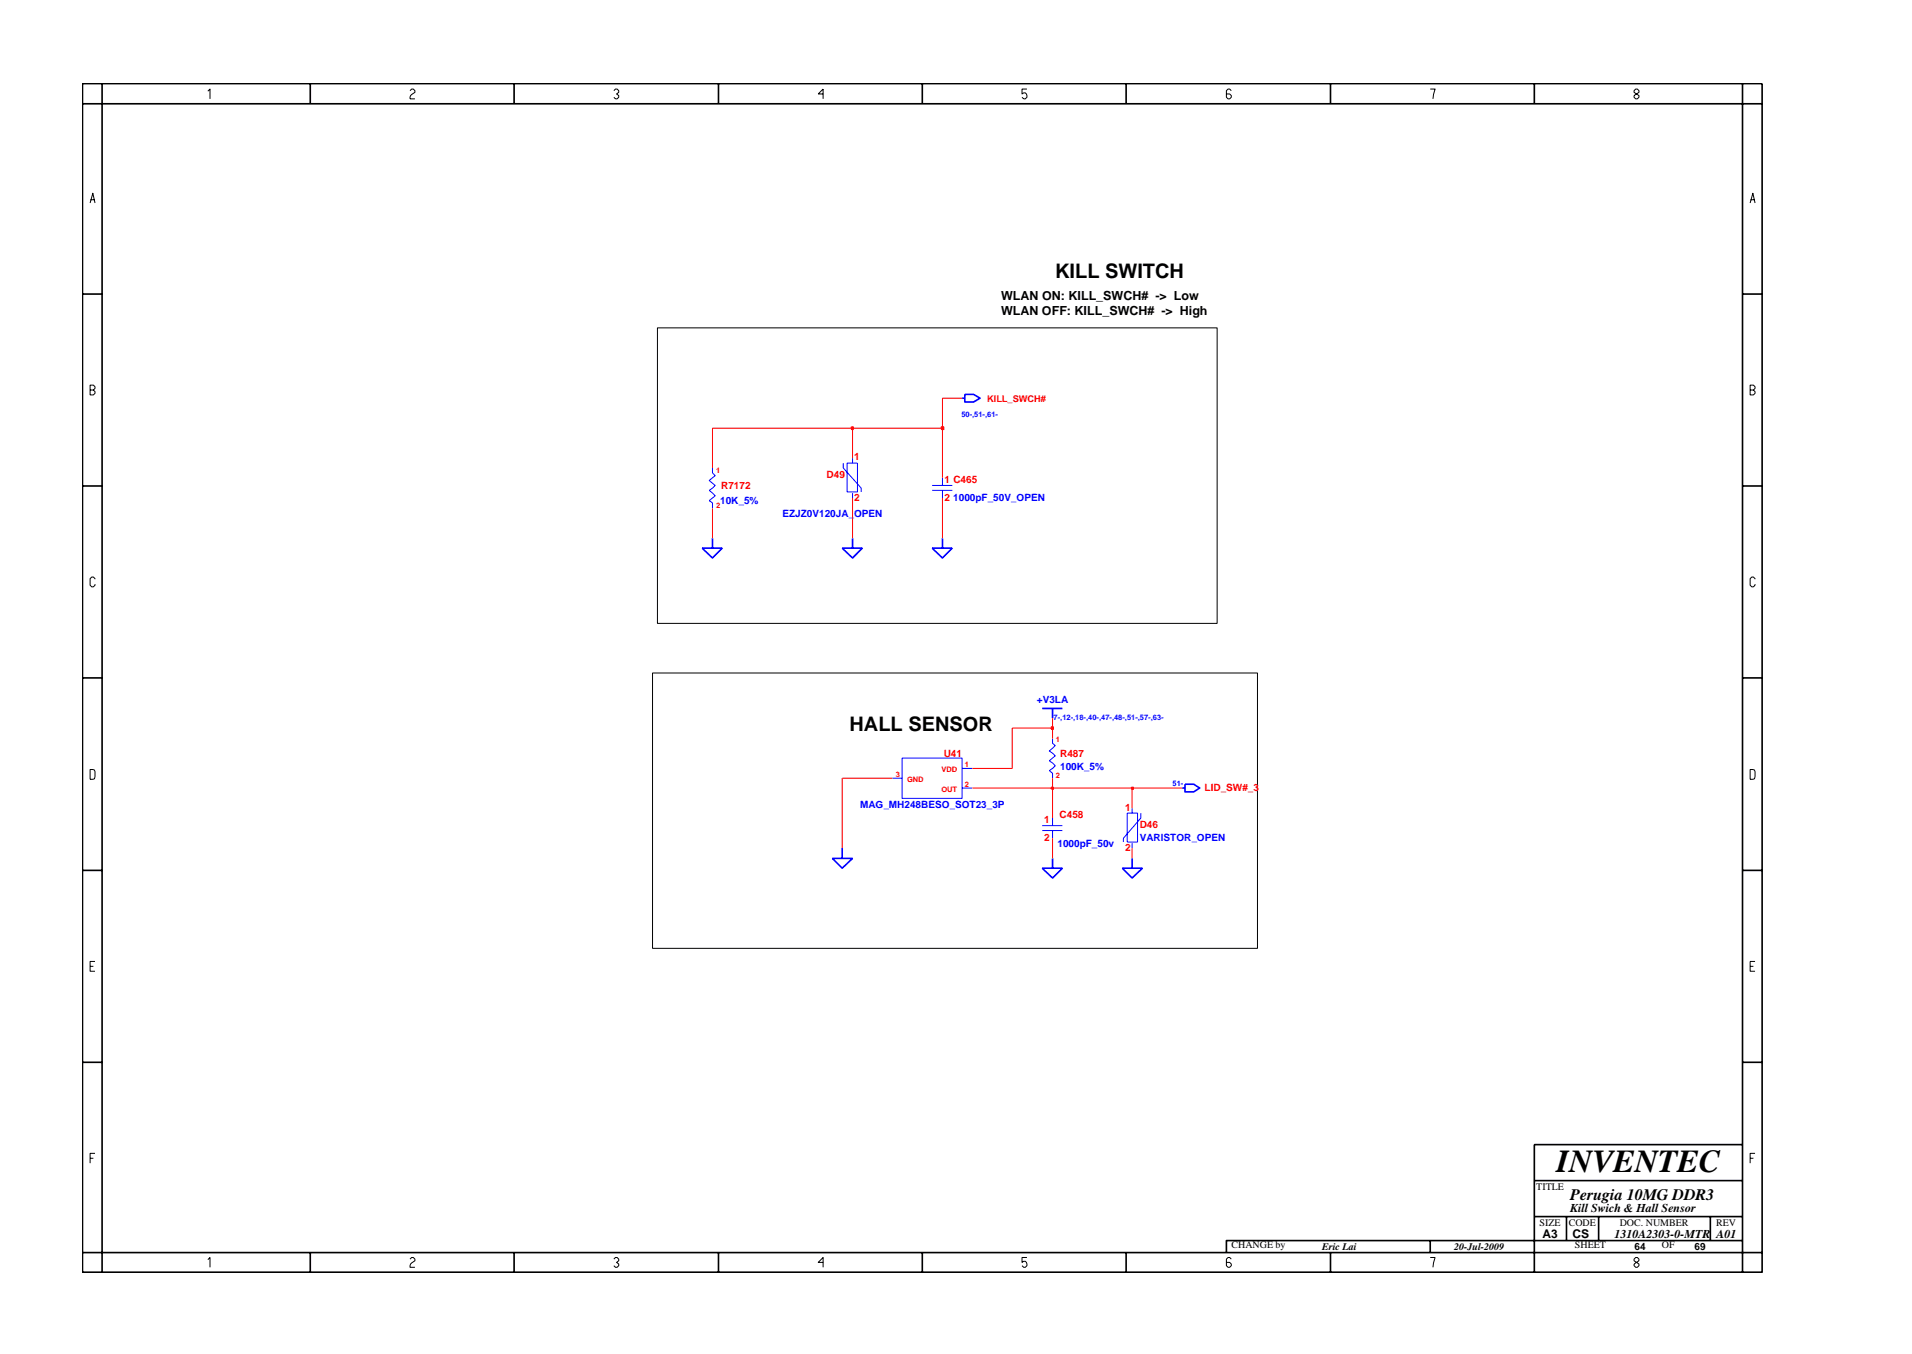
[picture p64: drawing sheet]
<svg xmlns="http://www.w3.org/2000/svg" width="297mm" height="210mm" viewBox="0 0 297 210" stroke-linecap="round" stroke-linejoin="round" font-family="sans-serif">
<defs><g id="words">
<text font-size="5" x="241.8" y="182">INVENTEC</text>
<g font-size="3.1">
<text x="163.9" y="43.2">KILL SWITCH</text>
<text x="132" y="113.4">HALL SENSOR</text>
</g>
<text font-size="2.5" x="244" y="186.3">Perugia 10MG DDR3</text>
<g font-size="1.9">
<text x="155.5" y="46.6">WLAN ON: KILL_SWCH# -&gt; Low</text>
<text x="155.5" y="48.8">WLAN OFF: KILL_SWCH# -&gt; High</text>
<text x="244" y="188.2">Kill Swich &amp; Hall Sensor</text>
<text x="239.6" y="192.2">A3</text>
<text x="244.3" y="192.3">CS</text>
<text x="250.8" y="192.2">1310A2303-0-MTR</text>
<text x="266.6" y="192.2">A01</text>
</g>
<g font-size="1.6" fill="#f00">
<text x="132.7" y="71.5">1</text>
<text x="112" y="76">R7172</text>
<text x="128.4" y="74.2">D49</text>
<text x="132.7" y="77.8">2</text>
<text x="146.8" y="75">1 C465</text>
<text x="146.8" y="77.7">2</text>
<text x="146.6" y="117.5">U41</text>
<text x="164.7" y="117.5">R487</text>
<text x="174.8" y="125.9">1</text>
<text x="187.1" y="122.8">LID_SW#_3</text>
<text x="162.2" y="127.9">1</text>
<text x="162.2" y="130.6">2</text>
<text x="164.6" y="127.1">C458</text>
<text x="177.1" y="128.6">D46</text>
<text x="174.8" y="132.1">2</text>
</g>
<g font-size="1.6" fill="#00f">
<text x="148.1" y="77.8">1000pF_50V_OPEN</text>
<text x="111.9" y="78.3">10K_5%</text>
<text x="121.6" y="80.2">EZJZ0V120JA_OPEN</text>
<text x="161.1" y="109.2">+V3LA</text>
<text x="164.7" y="119.5">100K_5%</text>
<text x="133.6" y="125.5">MAG_MH248BESO_SOT23_3P</text>
<text x="164.3" y="131.5">1000pF_50v</text>
<text x="177.1" y="130.6">VARISTOR_OPEN</text>
</g>
<g font-size="1.6">
<text x="238.7" y="184.8">TITLE</text>
<text x="239.2" y="190.4">SIZE</text>
<text x="243.7" y="190.4">CODE</text>
<text x="251.6" y="190.4">DOC. NUMBER</text>
<text x="266.6" y="190.4">REV</text>
<text x="191.3" y="193.9">CHANGE by</text>
<text x="205.4" y="194.1">Eric Lai</text>
<text x="225.9" y="194.1">20-Jul-2009</text>
<text x="244.7" y="193.9">SHEET</text>
<text x="253.9" y="194.1">64</text>
<text x="258.2" y="193.9">OF</text>
<text x="263.3" y="194.1">69</text>
</g>
<text font-size="1.4" fill="#f00" x="153.4" y="62.4">KILL_SWCH#</text>
<g font-size="1.2" fill="#00f">
<text x="149.4" y="64.7">50-,51-,61-</text>
<text x="163.7" y="111.8">7-,12-,18-,40-,47-,48-,51-,57-,63-</text>
<text x="182.2" y="122">51-</text>
</g>
<g font-size="1.2" fill="#f00">
<text x="111.3" y="73.4">1</text>
<text x="111.3" y="78.9">2</text>
<text x="146.2" y="119.9">VDD</text>
<text x="149.9" y="119.1">1</text>
<text x="164" y="115.3">1</text>
<text x="139.2" y="120.7">3</text>
<text x="140.9" y="121.4">GND</text>
<text x="146.2" y="123">OUT</text>
<text x="149.9" y="122.2">2</text>
<text x="164" y="120.8">2</text>
</g>
</g></defs>
<g fill="none" stroke="#00f" stroke-width=".25">
<path d="M149.5 61.8h.4M149.9 61.2h1.3l1.1 .6-1.1 .6h-1.3zM109.1 85.1h3.1l-1.5 1.5zM110.7 83.6v1.5M130.8 85.1h3.2l-1.6 1.5zM132.4 83.6v1.5M144.8 85.1h3.1l-1.5 1.5zM146.4 83.6v1.5M161.9 110h3.1M163.5 110v1.5M129.3 133.3h3.1l-1.6 1.5zM130.8 131.7v1.6"/>
<path d="M161.9 134.8h3.1l-1.5 1.5zM163.5 133.3v1.5M174.4 134.8h3.1l-1.6 1.5zM175.9 133.3v1.5M183.7 122.4h.4M184.1 121.8h1.3l1 .6-1 .6h-1.3z"/>
</g>
<g fill="none" stroke="#00f" stroke-width=".16">
<path d="M110.7 72.7v.7l.4 .5-.9 .7 .9 .8-.9 .7 .9 .9-.9 .8 .5 .3v.8M131 71.9v.8l2.8 3.1v.6M131.6 71.9h1.6v4.5h-1.6zM132.4 71.1v.8M132.4 76.6v.7M144.8 75.4h3.1M144.8 76.1h3.1M146.4 74.2v1.2M146.4 76.1v1.2M140.2 117.7h9.3v6.3h-9.3zM149.5 119.3h1.6M163.5 114.7v.7l.4 .4-.9 .8 .9 .8-.9 .7 .9 .8-.9 .8 .5 .4v.7"/>
<path d="M138.6 120.8h1.6M149.5 122.4h1.6M161.9 128.2h3.1M161.9 129h3.1M163.5 127v1.2M163.5 129v1.2M175.1 126.3h1.6v4.5h-1.6zM175.9 125.5v.8M175.9 130.9v.8M177.2 126.3v.7l-2.7 3.2v.6"/>
</g>
<path d="M130.8 120.8v10.9M151.1 122.4h12.4v4.6M163.5 130.2v3.1M175.9 122.4v3.1M175.9 131.7v1.6" fill="none" stroke="#f00" stroke-width=".16"/>
<path d="M163.4 122.3h.2v.2h-.2z" fill="#8e2323"/>
<path d="M163.4 122.3h.2v.2h-.2z" fill="none" stroke="#f00" stroke-width=".25"/>
<path d="M163.5 120.8v1.6h12.4" fill="none" stroke="#f00" stroke-width=".16"/>
<path d="M175.8 122.3h.3v.2h-.3z" fill="#8e2323"/>
<path d="M175.8 122.3h.3v.2h-.3z" fill="none" stroke="#f00" stroke-width=".25"/>
<path d="M163.5 114.7v-1.6h-6.2v6.2h-6.2M130.8 120.8h7.8M175.9 122.4h7.8" fill="none" stroke="#f00" stroke-width=".16"/>
<path d="M163.4 112.9h.2v.3h-.2z" fill="#8e2323"/>
<path d="M163.4 112.9h.2v.3h-.2z" fill="none" stroke="#f00" stroke-width=".25"/>
<path d="M110.7 78.9v4.7M132.4 71.1v-4.6h-21.7v6.2M132.4 77.3v6.3M146.4 66.5v7.7M146.4 77.3v6.3M163.5 111.5v1.6" fill="none" stroke="#f00" stroke-width=".16"/>
<path d="M132.3 66.3h.2v.4h-.2z" fill="#8e2323"/>
<path d="M132.3 66.3h.2v.4h-.2z" fill="none" stroke="#f00" stroke-width=".25"/>
<path d="M132.4 66.5h14" fill="none" stroke="#f00" stroke-width=".16"/>
<path d="M146.2 66.3h.4v.4h-.4z" fill="#8e2323"/>
<path d="M146.2 66.3h.4v.4h-.4z" fill="none" stroke="#f00" stroke-width=".25"/>
<path d="M149.5 61.8h-3.1v4.7" fill="none" stroke="#f00" stroke-width=".16"/>
<g fill="none" stroke="#000" stroke-width=".25">
<path d="M12.8 13h261v184.6h-261zM12.8 16.1h261M15.9 13v184.6M48.2 13v3.1M79.9 13v3.1M111.6 13v3.1M143.3 13v3.1M174.9 13v3.1M206.7 13v3.1M238.4 13v3.1M270.7 13v184.6M12.8 45.7h3.1"/>
<path d="M270.7 45.7h3.1M12.8 75.5h3.1M270.7 75.5h3.1M12.8 105.3h3.1M270.7 105.3h3.1M12.8 135.2h3.1M270.7 135.2h3.1M12.8 165h3.1M270.7 165h3.1M270.7 177.7h-32.3v19.9M12.8 194.5h261M48.2 194.5v3.1"/>
<path d="M79.9 194.5v3.1M111.6 194.5v3.1M143.3 194.5v3.1M174.9 194.5v3.1M206.7 194.5v3.1M222.2 192.6v1.9M238.4 183.3h32.3M238.4 188.9h32.3M243.4 188.9v3.7M248.4 188.9v3.7M265.7 188.9v3.7M270.7 192.6h-80.2v1.9"/>
</g>
<g fill="none" stroke="#000" stroke-width=".16">
<path d="M32.3 14.2l.3-.4v1.6M63.7 14.1l.3-.3h.2l.3 .3v.2l-.5 .4-.3 .4v.3h.8M95.4 14.1l.2-.3h.3l.2 .3v.2l-.3 .3 .3 .2v.3l-.2 .3h-.3l-.2-.3M127.9 14.6h-.8l.8-.8v1.6M159.5 13.8h-.7v.8l.2-.2a.5 .5 0 0 1 .5 .7l-.2 .3h-.3l-.2-.3M191.3 14.1l-.3-.3h-.2l-.3 .3v1l.3 .3h.2l.3-.3v-.3l-.3-.2h-.5M222.2 13.8h.8l-.4 1.6M253.9 14.1l.2-.3h.3l.2 .3v.2l-.7 .5v.3l.2 .3h.3l.2-.3v-.3l-.7-.5zM14 31.5l.4-1.5 .4 1.5M14.1 31h.6M271.9 31.5l.4-1.5 .4 1.5M272 31h.6"/>
<path d="M14 59.8h.5l.3 .3v.2l-.3 .3 .3 .2v.3l-.3 .2h-.5zM102.1 50.9h87v45.9h-87zM14 60.6h.5M271.9 60.6h.5l.3-.3v-.2l-.3-.3h-.5v1.5h.5l.3-.2v-.3l-.3-.2M14.8 89.9l-.3-.3h-.2l-.3 .3v1l.3 .2h.2l.3-.2v-.2M272.7 89.9l-.3-.3h-.3l-.2 .3v1l.2 .2h.3l.3-.2v-.2M14 119.5l.7 .1 .1 .2-.1 1.1-.7 .1zM101.4 104.5h94v42.8h-94zM271.9 119.5l.7 .1 .1 .2-.1 1.1-.7 .1zM14 150.1h.5M14.8 149.3h-.8v1.5h.8M271.9 150.1h.5"/>
<path d="M272.7 149.3h-.8v1.5h.8M14 179.9h.5M14.8 179.1h-.8v1.5M271.9 179.9h.5M272.7 179.1h-.8v1.5M32.3 195.6l.3-.3v1.5M63.7 195.5l.3-.2h.2l.3 .2v.3l-.7 .5-.1 .2v.3h.8M95.4 195.5l.2-.2h.3l.2 .2v.3l-.3 .2 .3 .3v.2l-.2 .3h-.3l-.2-.3M127.9 196h-.8l.8-.7v1.5M159.5 195.3h-.7v.7l.2-.1a.5 .5 0 0 1 .5 .6l-.2 .3h-.3l-.2-.3M191.3 195.5l-.3-.2h-.2l-.3 .2v1l.3 .3h.2l.3-.3v-.2l-.3-.3h-.5M222.2 195.3h.8l-.4 1.5"/>
<path d="M254.1 195.3l-.2 .2v.3l.7 .5v.2l-.2 .3h-.3l-.2-.3v-.2l.7-.5v-.3l-.2-.2z"/>
</g>
<use href="#words"/>
</svg>
